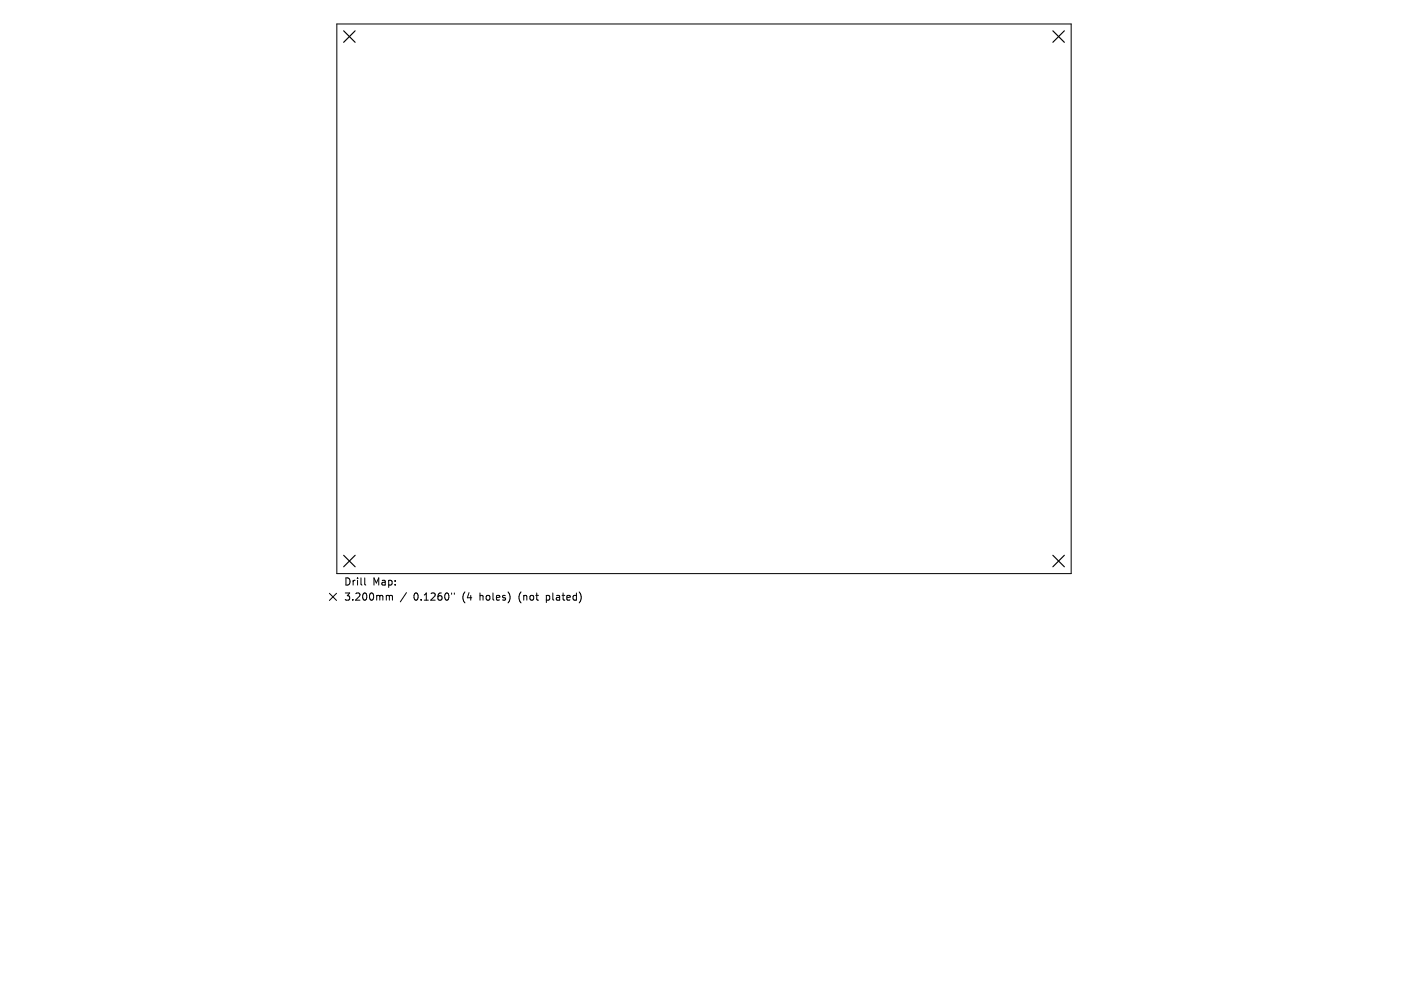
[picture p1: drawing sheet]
<svg xmlns="http://www.w3.org/2000/svg" width="297mm" height="210mm" viewBox="0 0 297 210" stroke-linecap="round" stroke-linejoin="round" font-family="sans-serif">
<defs><g id="words">
<g font-size="2.1">
<text x="72.5" y="123.7">Drill</text>
<text x="78.6" y="123.7">Map:</text>
<text x="72.5" y="126.8">3.200mm</text>
<text x="87.2" y="126.8">0.1260&quot;</text>
<text x="97.6" y="126.8">(4</text>
<text x="101.4" y="126.8">holes)</text>
<text x="109.8" y="126.8">(not</text>
<text x="115.7" y="126.8">plated)</text>
</g>
</g></defs>
<path d="M71.1 5.1h154.9v115.8h-154.9zM69.5 125.1l1.5 1.5M71 125.1l-1.5 1.5M76.9 121.8v1.3l.3 .3M81.7 125.5l.4 .3M82.1 125.8l.2-.3 .4 .1 .1 .9M82.1 125.8v.7M85.7 125l-1.3 1.9M95.3 125v.3M95.8 125v.3" fill="none" stroke="#000" stroke-width=".21"/>
<path d="M72.5 6.5l2.4 2.4M74.9 6.5l-2.4 2.4M222.1 6.5l2.4 2.4M224.5 6.5l-2.4 2.4M72.5 117.1l2.4 2.4M74.9 117.1l-2.4 2.4M222.1 117.1l2.4 2.4M224.5 117.1l-2.4 2.4" fill="none" stroke="#000" stroke-width=".24"/>
<use href="#words"/>
</svg>
